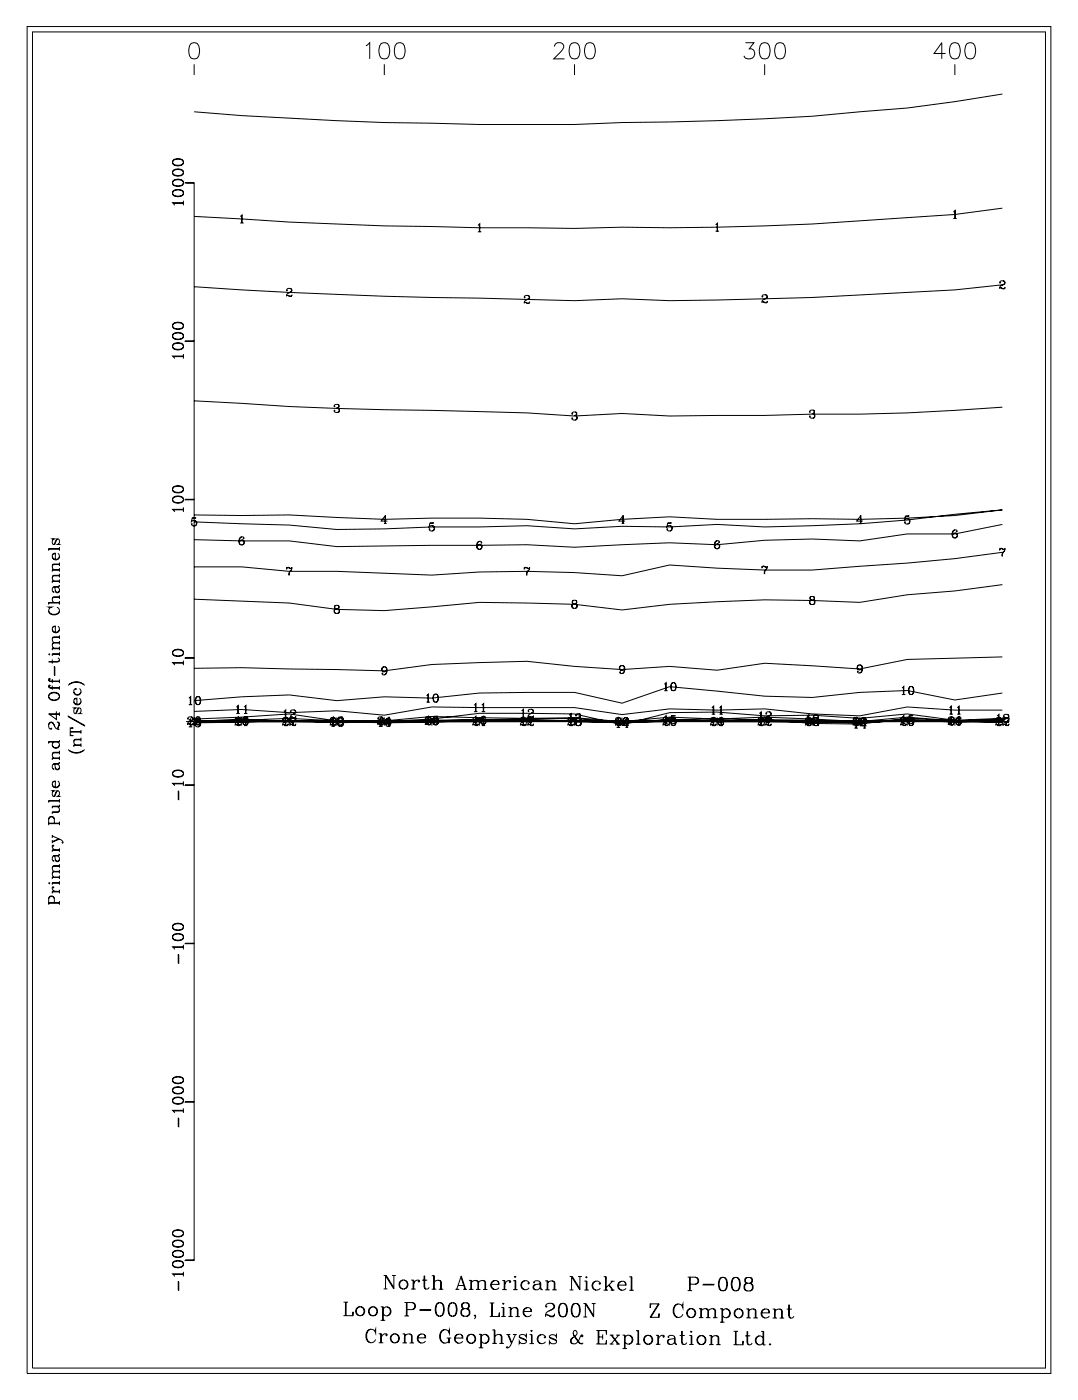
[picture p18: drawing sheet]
<svg xmlns="http://www.w3.org/2000/svg" width="215mm" height="279mm" viewBox="0 0 215 279" stroke-linecap="round" stroke-linejoin="round" font-family="sans-serif">
<g fill="none" stroke="#000" stroke-width=".2">
<path d="M5.4 5.3h204v268.5h-204zM6.5 6.4h201.9v266.3h-201.9zM38.1 8.7a1.05 1.05 0 0 1 1.5 .4 2.68 2.68 0 0 1-.3 2.5 1.06 1.06 0 0 1-1.5-.5 2.68 2.68 0 0 1 .3-2.4zM38.7 12.8v2.2M72.9 9.1l.8-.6v3.2M76 8.7a1.05 1.05 0 0 1 1.5 .4 2.71 2.71 0 0 1-.3 2.5 1.05 1.05 0 0 1-1.5-.5 2.63 2.63 0 0 1 .3-2.4zM76.6 12.8v2.2M79.1 8.7a1.05 1.05 0 0 1 1.5 .4 2.68 2.68 0 0 1-.3 2.5 1.06 1.06 0 0 1-1.6-.5 2.69 2.69 0 0 1 .4-2.4zM110.5 9.3a.83 .83 0 0 1 .6-.8h.6a.79 .79 0 0 1 .5 1.2l-1.8 2h2.1M113.9 8.7a1.05 1.05 0 0 1 1.5 .4 2.7 2.7 0 0 1-.3 2.5 1.06 1.06 0 0 1-1.5-.5 2.68 2.68 0 0 1 .3-2.4zM114.5 12.8v2.2M116.9 8.7a1.05 1.05 0 0 1 1.6 .4 2.63 2.63 0 0 1-.3 2.5 1.05 1.05 0 0 1-1.6-.5 2.71 2.71 0 0 1 .3-2.4z"/>
<path d="M148.6 8.5h1.6l-.9 1.2a1.04 1.04 0 0 1 1.1 1.2 1.04 1.04 0 0 1-1.4 .8l-.4-.1-.3-.5M151.8 8.7a1.05 1.05 0 0 1 1.5 .4 2.68 2.68 0 0 1-.3 2.5 1.05 1.05 0 0 1-1.5-.5 2.65 2.65 0 0 1 .3-2.4zM152.4 12.8v2.2M154.9 8.7a1.05 1.05 0 0 1 1.5 .4 2.69 2.69 0 0 1-.3 2.5 1.06 1.06 0 0 1-1.6-.5 2.68 2.68 0 0 1 .4-2.4zM188.5 10.7h-2.3l1.5-2.2v3.2M189.7 8.7a1.04 1.04 0 0 1 1.5 .4 2.63 2.63 0 0 1-.3 2.5 1.05 1.05 0 0 1-1.5-.5 2.68 2.68 0 0 1 .3-2.4zM190.3 12.8v2.2M192.8 8.7a1.05 1.05 0 0 1 1.5 .4 2.74 2.74 0 0 1-.3 2.5 1.06 1.06 0 0 1-1.6-.5 2.65 2.65 0 0 1 .4-2.4zM199.8 18.7l-9.5 1.6-9.5 1.2-9.5 .8a476 476 0 0 1-37.8 2l-9.5 .1-9.5 .4h-19l-9.4-.2a666.2 666.2 0 0 1-47.4-2.3M34.4 38.6a.97 .97 0 0 0 1.2 .6l.5-.1a.67 .67 0 0 0 .5-.6 .67 .67 0 0 0-.5-.6 1.81 1.81 0 0 0-1.6 .2 .58 .58 0 0 0 .3 .9 1.27 1.27 0 0 0 1.7-.4M34.4 38.4a1.36 1.36 0 0 1 2.1 0M34.4 36.5a1.17 1.17 0 0 0 1.7 .5 .66 .66 0 0 0 .5-.6 .66 .66 0 0 0-.5-.6 1.74 1.74 0 0 0-1.6 .2 .58 .58 0 0 0 .3 .9 1.26 1.26 0 0 0 1.7-.4"/>
<path d="M34.4 36.3a1.38 1.38 0 0 1 2.1 0M34.4 34.5a.97 .97 0 0 0 1.2 .6l.5-.1a.67 .67 0 0 0 .5-.6 .67 .67 0 0 0-.5-.6 1.8 1.8 0 0 0-1.6 .2 .58 .58 0 0 0 .3 .9 1.27 1.27 0 0 0 1.7-.4M34.4 34.3a1.36 1.36 0 0 1 2.1 0M34.4 32.4a1.17 1.17 0 0 0 1.7 .6 .66 .66 0 0 0 .5-.7 .66 .66 0 0 0-.5-.6 1.74 1.74 0 0 0-1.6 .2 .58 .58 0 0 0 .3 1 1.26 1.26 0 0 0 1.7-.5M34.4 32.2a1.36 1.36 0 0 1 2.1 0M36.9 36.4l1.7 .1zM37.1 36.4h1.6v214.8h-1.6M34.5 40.5h2M36.5 40.4h-2.1l.4 .5M36.5 40v.9M47.9 43.1l.3-.3v1.6M47.9 44.4h.7"/>
<path d="M48.2 42.9v1.5M57.2 57.8l.1 .1h-.2a.55 .55 0 0 1 .6-.4 .55 .55 0 0 1 .5 .4l-.3 .4a.78 .78 0 0 0-.8 .8M57.8 57.5l.3 .3a.63 .63 0 0 1-.6 .6M58.2 58.9l-.3 .1-.8-.1M58.2 58.7l-.2 .4-.7-.2M95.2 44.9l.4-.3v1.6M95.2 46.2h.7M95.5 44.7v1.5M104.6 59.2v.1h-.1a.55 .55 0 0 1 .6-.4 .55 .55 0 0 1 .5 .4l-.3 .3a.81 .81 0 0 0-.8 .9M105.2 58.9l.2 .1 .1 .3-.6 .5M142.6 44.8l.4-.3v1.6M142.6 46.1h.7"/>
<path d="M142.9 44.6v1.5M151.9 59.1h.1h-.1a.55 .55 0 0 1 .5-.4 .55 .55 0 0 1 .5 .5l-.3 .3a.81 .81 0 0 0-.7 .9M152.6 58.7l.2 .2 .1 .3-.7 .5M152.9 60l-.1 .4-.7-.3M190 42.3l.4-.4v1.7M190 43.6h.7M190.3 42v1.6M199.3 56.3l.1 .1h-.2a.55 .55 0 0 1 .6-.4 .55 .55 0 0 1 .5 .4l-.3 .3a.78 .78 0 0 0-.8 .9M199.8 41.5l-9.5 1.2-9.5 .7a584.2 584.2 0 0 1-56.8 1.9l-9.5 .2-19-.1-9.4-.2a714 714 0 0 1-37.9-1.6l-9.5-.5M199.8 56.8l-9.5 1-9.5 .5a767.7 767.7 0 0 1-47.3 1.6l-9.5-.3-9.5 .3-19-.5a1048.7 1048.7 0 0 1-56.8-2.2M199.9 56l.3 .3a.6 .6 0 0 1-.6 .6M200.3 57.4l-.2 .1-.9-.1"/>
<path d="M200.3 57.2l-.1 .4-.7-.2M34.4 69.1a1.17 1.17 0 0 0 1.7 .5 .66 .66 0 0 0 .5-.6 .66 .66 0 0 0-.5-.6 1.8 1.8 0 0 0-1.6 .2 .58 .58 0 0 0 .3 .9 1.27 1.27 0 0 0 1.7-.4M34.4 68.9a1.36 1.36 0 0 1 2.1 0M34.4 67.1a.97 .97 0 0 0 1.2 .6l.5-.1a.66 .66 0 0 0 .5-.6 .66 .66 0 0 0-.5-.6 1.74 1.74 0 0 0-1.6 .2 .57 .57 0 0 0 .3 .9 1.26 1.26 0 0 0 1.7-.4M34.4 66.9a1.38 1.38 0 0 1 2.1 0M34.4 65a1.17 1.17 0 0 0 1.7 .5 .66 .66 0 0 0 .5-.6 .66 .66 0 0 0-.5-.6 1.83 1.83 0 0 0-1.6 .2 .58 .58 0 0 0 .3 1 1.26 1.26 0 0 0 1.7-.5M34.4 64.8a1.36 1.36 0 0 1 2.1 0M34.5 71.1h2M36.5 71h-2.1l.4 .5M36.5 70.6v.9M36.9 68h1.7zM38.7 79.9l9.5 .5a580 580 0 0 0 37.9 1.4l18.9 .5 9.5 .6 9.5-.5 9.5 .5 18.9-.1 9.5-.3a403.4 403.4 0 0 0 37.9-1.3"/>
<path d="M105.6 60.3l-.3 .1-.6-.1h-.2M105.6 60.1l-.2 .4-.7-.2M152.9 60.1l-.2 .2-.8-.1M34.4 99.7a1.17 1.17 0 0 0 1.7 .5 .66 .66 0 0 0 .5-.6 .66 .66 0 0 0-.5-.6 1.72 1.72 0 0 0-1.6 .2 .58 .58 0 0 0 .3 .9 1.26 1.26 0 0 0 1.7-.4M34.4 99.5a1.38 1.38 0 0 1 2.1 0M34.4 97.6a.97 .97 0 0 0 1.2 .6l.5-.1a.67 .67 0 0 0 .5-.6 .67 .67 0 0 0-.5-.6 1.83 1.83 0 0 0-1.6 .2 .58 .58 0 0 0 .3 .9 1.26 1.26 0 0 0 1.7-.4M34.4 97.4a1.36 1.36 0 0 1 2.1 0M36.9 99.5l1.7 .1zM66.7 80.9v.1h-.1a.51 .51 0 0 1 .5-.4 .51 .51 0 0 1 .5 .5l-.1 .1-.5 .1M67.3 80.6a.38 .38 0 0 1 .1 .6l-.1 .1 .1 .1a.44 .44 0 0 1 .3 .5 .44 .44 0 0 1-.4 .3l-.6-.1-.1-.2 .1-.2v.2M67.5 81.4l.1 .5-.3 .3M114 82.4v.2v-.1a.51 .51 0 0 1 .5-.4 .51 .51 0 0 1 .5 .5l-.1 .1-.5 .1"/>
<path d="M114.6 82.1l.3 .3v.2l-.3 .2 .2 .1a.44 .44 0 0 1 .2 .5 .44 .44 0 0 1-.4 .3h-.5l-.1-.3v-.1v.1M114.9 83l.1 .4-.4 .3M161.4 82.1v.1l-.1-.1 .2-.3a.59 .59 0 0 1 .8 .2v.4h-.5M162 81.7l.3 .3v.2l-.3 .2 .2 .1a.44 .44 0 0 1 .2 .5 .44 .44 0 0 1-.4 .4l-.5-.1-.2-.2 .1-.2v.2M162.3 82.6v.5l-.3 .3M9.7 109.5h2.1M10.4 111a.75 .75 0 0 0 .7 .5 .75 .75 0 0 0 .7-.5M10.4 115.9h1.4M10.4 113.6h1.4M10.8 117l.3 1 .4 .2a.65 .65 0 0 0 0-1.2M11 117.7a.42 .42 0 0 0 .4 .4 .42 .42 0 0 0 .4-.4M11 110.4l-.5 .1"/>
<path d="M11.4 107.4l-.5 1h-.4a.7 .7 0 0 1 .1-.9l.2-.1h-.4l.2 .1M11.5 110.3a.72 .72 0 0 1 .2 1.1 .72 .72 0 0 1-1.1 0 .72 .72 0 0 1 .2-1.1h.2v1.2M11.6 108.4l.2 .1h-.4l.2-.1a.69 .69 0 0 0 .1-.9l-.4-.1-.6 1.1M11.8 119h-1.1a.65 .65 0 0 0 0 1.1M11.8 119.1h-1.1l-.3 .3M11.8 116.7l-.3 .2h-.7l-.3 .2a.7 .7 0 0 0 .1 .9v-.1M11.8 116.6l-.3 .4h-.9M11.8 114.7h-1.1a.65 .65 0 0 0 0 1.1M11.8 114.8h-1.1l-.3 .3M11.8 112.4h-1.1a.66 .66 0 0 0 0 1.1M11.8 112.5h-1.1l-.3 .3M11.8 109v.8"/>
<path d="M11.8 112.1v.7M11.8 113.2v.8M11.8 114.4v.7M11.8 115.5v.7M11.8 118.7v.7M11.8 119.8v.7M11.8 113.5h-1.4v.5M11.8 115.8h-1.4v.4M11.8 109.3h-2.1v.5M34.5 101.6h2M36.5 101.5h-2.1l.4 .5M36.5 101.1v.9"/>
<path d="M38.3 103.3l.8-.1h-.8l-.1 .8a.58 .58 0 0 1 .8-.2 .58 .58 0 0 1 0 .9 .58 .58 0 0 1-.8-.2v-.1v.1M38.7 102.6l9.5 .2 9.4-.2 19 .9 9.5-.2h9.4l9.5 .2 9.5 .9 9.5-.9 9.5-.5 9.4 .5 19-.1 9.4 .1 9.5-.2 9.5-.5 9.5-1.2-9.5 .9a288.2 288.2 0 0 1-37.9 2.5l-9.5-.5-9.4 .5-9.5-.1-9.5 .5-9.5-.6-9.5 .2h-9.4l-9.5 .4-9.5 .1-9.5-.8-18.9-.7M38.8 103.8h.1a.56 .56 0 0 1 .3 .6 .56 .56 0 0 1-.4 .4M48.2 107a.96 .96 0 0 0-.1 1.6M48.2 107.6l.4 .5v.3l-.4 .2M48.6 107.2v.2v-.2a.56 .56 0 0 0-.7-.1 .56 .56 0 0 0-.3 .6v.5a.52 .52 0 0 0 .6 .5 .52 .52 0 0 0 .5-.7 .52 .52 0 0 0-.8-.3l-.2 .4M57.1 113.4l.2-.3 .6 .2 .3-.2-.1 .4a1.28 1.28 0 0 0-.5 1.2M57.1 113.1v.4M57.2 113.2l.3-.1 .4 .2M58.1 113.5a1.14 1.14 0 0 0-.5 1.2M76.5 104.3h.6M76.8 102.9v1.4"/>
<path d="M77.2 103.9h-1.2l.8-1.2v1.6M85.7 104.3l.7-.1h-.7l-.2 .8a.57 .57 0 0 1 .9-.2 .57 .57 0 0 1 0 .9 .57 .57 0 0 1-.9-.2l.1-.1v.1M86.1 104.8h.2a.56 .56 0 0 1 .2 .6 .56 .56 0 0 1-.4 .4M95.5 107.9a.97 .97 0 0 0 0 1.6M95.6 108.5l.4 .5-.1 .3-.3 .2M95.9 108.1v.2v-.3a.62 .62 0 0 0-.6 0 .62 .62 0 0 0-.3 .6v.4a.52 .52 0 0 0 .6 .6 .52 .52 0 0 0 .4-.7 .52 .52 0 0 0-.7-.3l-.2 .4M104.5 113.4l.2-.3 .6 .2 .3-.2-.1 .4a1.35 1.35 0 0 0-.5 1.2M104.5 113.1v.4M104.6 113.2l.3-.1 .4 .2M105.5 113.5a1.14 1.14 0 0 0-.6 1.2M114.3 119.6l-.2 .1-.1 .4a.54 .54 0 0 0 1 0v-.2a.56 .56 0 0 0-.8-.2l-.1 .4 .2 .2M114.6 119.6l.3 .3v.2l-.3 .2"/>
<path d="M123.9 104.3h.5M124.1 102.9v1.4M124.6 103.9h-1.2l.8-1.2v1.6M133.1 104.3l.7-.1h-.7l-.2 .8a.57 .57 0 0 1 .9-.2 .57 .57 0 0 1 0 .9 .57 .57 0 0 1-.9-.2l.1-.1v.1M133.5 104.8l.4 .4-.1 .4-.3 .2M142.9 107.8a.97 .97 0 0 0-.1 1.6M143 108.4l.4 .4-.1 .3-.3 .3M143.3 108v.1l.1-.1a.56 .56 0 0 0-.7-.2 .56 .56 0 0 0-.3 .7v.4a.52 .52 0 0 0 .6 .5 .52 .52 0 0 0 .4-.6 .52 .52 0 0 0-.7-.3l-.2 .3M151.9 113.1l.2-.3 .5 .3 .3-.3v.5a1.28 1.28 0 0 0-.5 1.1M151.9 112.8v.5M151.9 113l.3-.1 .4 .2M152.9 113.3a1.14 1.14 0 0 0-.6 1.1"/>
<path d="M161.7 118.9l-.2 .1-.1 .3a.54 .54 0 0 0 .9 0v-.2a.53 .53 0 0 0-.7-.1l-.1 .3 .2 .3M161.7 119.6l-.4 .3a.54 .54 0 0 0 .6 .6 .54 .54 0 0 0 .5-.6l-.4-.3M161.7 119.6l-.3 .3 .1 .4 .2 .2M162 118.9l.3 .2v.2l-.3 .3M162 119.6l.3 .3v.4l-.3 .2M171.3 104.3h.5M171.5 102.9v1.4M172 103.9h-1.3l.9-1.2v1.6M180.4 102.9l.8-.1h-.8l-.1 .8a.58 .58 0 0 1 .9-.2 .58 .58 0 0 1 0 .9 .58 .58 0 0 1-.9-.2l.1-.1v.1M180.9 103.4l.4 .4-.1 .4-.3 .3M190.3 105.6a.97 .97 0 0 0-.1 1.6M190.4 106.2l.1 .1a.51 .51 0 0 1 .3 .5 .51 .51 0 0 1-.4 .4"/>
<path d="M190.7 105.8v.2l.1-.2a.56 .56 0 0 0-.7-.1 .56 .56 0 0 0-.3 .6v.5a.52 .52 0 0 0 .6 .5 .52 .52 0 0 0 .4-.7 .52 .52 0 0 0-.7-.3l-.3 .4M199.2 109.6l.3-.3 .5 .2 .3-.2-.1 .4a1.3 1.3 0 0 0-.4 1.2M199.2 109.3v.4M199.3 109.4h.3l.4 .1M199.8 104.5l-9.5 1.9h-9.5l-9.5 1.4-9.4-.4-9.5 .3-9.5 .9-9.4-.4-19 .9-9.5-.5-37.9 .4-9.5-1.2h-9.4l-9.5-.2M199.8 110.1l-9.5 1.2-9.5 .9-18.9 1.4h-9.5l-9.5-.4-9.4-.6-9.5 2.2a220.2 220.2 0 0 0-37.9-.2l-19-.7h-9.5l-9.4-.9h-9.5M199.8 116.5l-9.5 1.3-9.5 .8-9.5 1.5-9.4-.4-9.5-.1-18.9 .9-9.5 1.1-9.5-1.1-19-.4-18.9 1.6-9.5-.2-9.5-1.3-18.9-.8M200.2 109.7a1.14 1.14 0 0 0-.5 1.2M9.7 138.9a1.11 1.11 0 0 0 1.2 .7 1.11 1.11 0 0 0 .9-.9 1.11 1.11 0 0 0-1.1-.7 1.11 1.11 0 0 0-1 .9 1.23 1.23 0 0 0 2.1 0M9.7 138.7a1.23 1.23 0 0 1 2.1 0M9.7 136.9l.3 .2h1.8M9.7 135.5l.3 .2h1.8"/>
<path d="M9.7 130.4h.2l-.1 .1zM9.7 121.8a1.21 1.21 0 0 0 2.1 0M9.7 120.2h2.1M9.8 136.7l.1 .1 .1-.1h-.3l.1 .4 .2 .1h1.8M9.8 135.3h.2l-.1-.1-.2 .1 .1 .4 .2 .1h1.8M10.4 125.5a.75 .75 0 0 0 .7 .5 .75 .75 0 0 0 .7-.5M10.4 131.4v.9M10.4 135.3v.9M10.4 136.7v.8M10.4 130.4h1.4M10.4 129.3h1.4M10.8 132.9l.1 1.7z"/>
<path d="M11 124.9l-.5 .1M11.3 121a.79 .79 0 0 1 .5 .9 .79 .79 0 0 1-.8 .6 .94 .94 0 0 1-1-.2 .94 .94 0 0 1-.2-1l.2-.2-.3-.1h.6l-.3 .1M11.5 131.1a.43 .43 0 0 1 .2 .8l-2 .1M11.5 124.8a.71 .71 0 0 1 .2 1.1 .71 .71 0 0 1-1.1 0 .71 .71 0 0 1 .2-1.1h.2v1.2M11.8 131.7l-.4 .2h-1.7M11.8 128.1h-1.1a.66 .66 0 0 0 0 1.1M11.8 128.2h-1.1l-.3 .3M11.8 127h-1.1a.65 .65 0 0 0 0 1.1M11.8 127h-1.1l-.3 .4M11.8 126.6v.8M11.8 127.8v.7M11.8 128.9v.7"/>
<path d="M11.8 130v.7M11.8 135.4v.8M11.8 136.8v.7M11.8 129.2h-1.4v.4M11.8 130.3h-1.4v.4M11.8 120.1h-2.1v.4M13.6 136.6a2.2 2.2 0 0 1 3.3 0M13.8 136.4l.4-.2a2.63 2.63 0 0 1 2.5 .2M14.7 139.9a.75 .75 0 0 0 .7 .5 .75 .75 0 0 0 .7-.5M14.7 137.9a.75 .75 0 0 0 .7 .6 .75 .75 0 0 0 .7-.6M15.3 139.3l-.5 .1M15.8 139.2a.71 .71 0 0 1 .2 1 .71 .71 0 0 1-1.1 0 .71 .71 0 0 1 .2-1h.2v1.2"/>
<path d="M15.8 137.2a.72 .72 0 0 1 .2 1.1 .72 .72 0 0 1-1.1 0 .72 .72 0 0 1 .2-1.1v.2l-.1-.1M34.4 130.2a.97 .97 0 0 0 1.2 .6l.5-.1a.66 .66 0 0 0 .5-.6 .66 .66 0 0 0-.5-.6 1.74 1.74 0 0 0-1.6 .2 .57 .57 0 0 0 .3 .9 1.26 1.26 0 0 0 1.7-.4M34.4 130a1.38 1.38 0 0 1 2.1 0M34.5 132.2h2M36.5 132.1h-2.1l.4 .5M36.5 131.7v.9M36.9 131.1l1.7 .1zM37.6 139.1l.4-.3v1.7M37.9 138.9v1.6M39.4 138.8a.93 .93 0 0 0 0 1.7h.1a.94 .94 0 0 0 0-1.7h-.1a1.04 1.04 0 0 0 0 1.7M39.5 138.8a1.04 1.04 0 0 1 0 1.7M67 120.7h-.3v.4a.56 .56 0 0 0 .9 0v-.2a.56 .56 0 0 0-.8-.2l-.1 .4 .3 .2"/>
<path d="M67 121.3l-.4 .4a.53 .53 0 0 0 .6 .6 .53 .53 0 0 0 .3-.9l-.2-.1M67 121.3l-.3 .4v.4l.3 .2M67.3 120.7l.2 .2-.1 .4h-.1M67.3 121.3l.3 .4v.3l-.3 .3M76.5 132.9l-.4 .5 .1 .3 .3 .2M76.7 132.9a.97 .97 0 0 1-.1 1.6M77.1 133.4a.51 .51 0 0 1-.7 .4 .51 .51 0 0 1-.3-.7 .51 .51 0 0 1 .8-.1 .88 .88 0 0 1 .3 .9 .88 .88 0 0 1-.8 .6l-.3-.2 .1-.2v.2M85 138.6l.4-.3v1.7M85 140h.7M85.3 138.4v1.6M86.8 138.3a.93 .93 0 0 0 0 1.7h.1a.93 .93 0 0 0 0-1.7h-.1a1.03 1.03 0 0 0 0 1.7M86.9 138.3a1.02 1.02 0 0 1 0 1.7"/>
<path d="M114.3 120.3l-.3 .3a.53 .53 0 0 0 .6 .7 .53 .53 0 0 0 .3-.9l-.3-.1M114.3 120.3l-.3 .3 .1 .5 .2 .2M114.6 120.3l.4 .3v.3l-.4 .4M123.9 132.7l-.4 .4 .1 .3 .3 .2M124 132.7a.96 .96 0 0 1 0 1.6M124.4 133.2a.52 .52 0 0 1-.7 .4 .52 .52 0 0 1-.2-.8 .52 .52 0 0 1 .8-.1 .87 .87 0 0 1 .2 1 .87 .87 0 0 1-.8 .6l-.2-.3 .1-.1v.1M132.4 136.4l.4-.3v1.6M132.4 137.7h.7M132.7 136.1v1.6M134.1 136.1a.93 .93 0 0 0 0 1.6h.2a.92 .92 0 0 0 0-1.6h-.2a1.02 1.02 0 0 0 0 1.6M134.3 136.1a1.02 1.02 0 0 1 0 1.6M171.3 132.5l-.4 .5 .1 .3 .3 .2"/>
<path d="M171.4 132.5a.97 .97 0 0 1-.1 1.6M171.8 133.1a.52 .52 0 0 1-.7 .4 .52 .52 0 0 1-.2-.8 .52 .52 0 0 1 .8-.1 .88 .88 0 0 1 .2 1 .88 .88 0 0 1-.8 .5l-.2-.2 .1-.1v.1M179.7 137.1l.4-.3v1.6M179.7 138.4h.7M180.1 136.9v1.5M181.5 136.8a.93 .93 0 0 0 0 1.6h.2a.93 .93 0 0 0 0-1.6h-.2a1.02 1.02 0 0 0 0 1.6M181.7 136.8a1.02 1.02 0 0 1 0 1.6M199.8 130.9l-19 .5-9.5 1.9-18.9-1.1-9.5 1.4-9.4-.8-9.5 .7-9.5-.7-9.5-1-18.9 .6-9.5 1.3-28.4-.6-9.5 .1M199.8 138.1l-9.5 1.4-9.5-1.9-9.5 .4-9.4 1-9.5-.2-18.9-1.9-9.5 3.3-9.5-2.2-19 .1-9.4 1-9.5-.2-9.5 .8-9.5-1.2-9.4 .4-9.5 .8M9.7 144.4l.1-.2a.47 .47 0 0 1 .7-.1l.4 .7M9.7 159.7h2.1M9.9 142.4h1.9"/>
<path d="M10.1 145.2h.1v.2a.73 .73 0 0 1-.5-.8 .73 .73 0 0 1 .6-.7l.4 .4a1.06 1.06 0 0 0 1.1 1.1M10.4 156.4a.75 .75 0 0 0 .7 .5 .75 .75 0 0 0 .7-.5M10.4 148.5a.75 .75 0 0 0 .7 .5 .75 .75 0 0 0 .7-.5M10.4 151.2h1.4M10.7 147.9a.68 .68 0 0 0-.1 1 .68 .68 0 0 0 1 0 .68 .68 0 0 0-.1-1M10.8 152.3l.3 1 .4 .1a.65 .65 0 0 0 0-1.1M11 155.8l-.5 .1M11 153a.42 .42 0 0 0 .4 .3 .42 .42 0 0 0 .4-.3M11.2 141.8v1.6l-1.5-1.1h2.1M11.3 143.9l.5 .2v.4l-.3 .5M11.4 157.6l-.5 1h-.4a.7 .7 0 0 1 .1-.9l.2-.1h-.4l.2 .1M11.5 155.7a.72 .72 0 0 1 .2 1.1 .72 .72 0 0 1-1.1 0 .72 .72 0 0 1 .2-1.1h.2v1.2"/>
<path d="M11.5 143.9l.2 .3-.2 .8 .1 .4M11.6 158.6l.2 .1h-.4l.4-.4v-.4l-.2-.3h-.3l-.6 1.1M11.8 152l-.3 .2-.9 .1a.69 .69 0 0 0 0 1v-.1M11.8 151.9l-.1 .3-.2 .1h-.9M11.8 150h-1.1a.66 .66 0 0 0 0 1.1M11.8 150.1h-1.1l-.3 .3M11.8 142v.7M11.8 147.5v.4h-2.1M11.8 149.6v.8M11.8 150.8v.7M11.8 159.3v.7M11.8 151.1h-1.4v.4"/>
<path d="M11.8 159.6h-2.1v.4M11.8 147.8h-2.1v.4M13.6 149.4a2.21 2.21 0 0 0 3.3 0M13.6 142.7l3.3 2zM13.8 149.6l.4 .2a2.64 2.64 0 0 0 2.5-.2M14 145.2l.6-.1h-.6v1.5h.6l-.6-.1M14 145.9h2.1M14 145.8h2.1M14.7 148.6h1.4M15.7 141.1l-.6 1.1h-.2l-.2-.3 .1-.6 .3-.2h-.4l.2 .1M15.9 142.1l.2 .1h-.4l.4-.4v-.4l-.2-.3h-.3l-.6 1.1M16.1 147.4h-1.1a.65 .65 0 0 0 0 1.1"/>
<path d="M16.1 147.4h-1.1l-.3 .4M16.1 148.5h-1.4v.4M16.1 145.5v.7M16.1 147v.8M16.1 148.2v.7M34.4 154.3a.97 .97 0 0 0 1.2 .6l.5-.1a.66 .66 0 0 0 .5-.6 .66 .66 0 0 0-.5-.6 1.72 1.72 0 0 0-1.6 .2 .57 .57 0 0 0 .3 .9 1.27 1.27 0 0 0 1.7-.4M34.4 154.1a1.38 1.38 0 0 1 2.1 0M34.5 156.2h2M35.5 157.7l.1 1.7zM36.5 156.1h-2.1l.4 .5M36.5 155.7v.9M36.9 156.4l1.7 .1z"/>
<path d="M37.1 143.8h2.4M37.5 143.2v.1h-.1a.55 .55 0 0 1 .6-.4 .55 .55 0 0 1 .5 .4l-.3 .4a.78 .78 0 0 0-.8 .8M37.6 143.6l.4-.3v1.6M37.6 140.5h.7M37.6 144.9h.7M37.9 143.3v1.6M38.1 142.9l.2 .1 .1 .3-.6 .5M38.5 144.3l-.3 .1-.8-.1M38.5 144.1l-.2 .4-.7-.2M38.7 143.8h161.1M38.7 143.8l18.9-.6 9.5 .5 9.5 .2 18.9-.5 19-.2 9.5 1a204.9 204.9 0 0 1 37.9 0l9.4 .1 9.5-1.1 9.5 .5 9.5 .2-37.9-.1a925.8 925.8 0 0 0-37.9 .1l-19-.2h-18.9l-19 .2-9.5-.1-18.9 .1M38.7 143.7l18.9 .1 28.5-.1 9.4 .1 9.5-.1 75.8 .1 9.5-.1 9.5 .1-9.5-.1-37.9 .1-37.9-.1-37.9 .1-9.5-.1-18.9 .1z"/>
<path d="M38.7 143v1.6M39.1 143.3h.7h-.7l-.2 .7a.58 .58 0 0 1 .9-.1 .58 .58 0 0 1 0 .9 .58 .58 0 0 1-.9-.2l.1-.2v.2M39.4 142.9a.92 .92 0 0 0 0 1.6h.1a.93 .93 0 0 0 0-1.6h-.1a1.04 1.04 0 0 0 0 1.6M39.5 143.8l.4 .5-.1 .3-.3 .3M39.5 142.9a1.04 1.04 0 0 1 0 1.6M46.9 143.3l.1 .1h-.1a.55 .55 0 0 1 .5-.4 .55 .55 0 0 1 .5 .5l-.3 .3a.79 .79 0 0 0-.7 .8M47.1 140.9l.4-.3v1.6M47.1 143.2l.4-.3v1.6M47.1 142.2h.7M47.1 144.5h.7M47.3 143.8h1.7M47.4 140.7v1.5"/>
<path d="M47.4 143v1.5M47.6 143l.2 .2 .1 .3-.6 .4M47.9 144.4l-.2 .2-.8-.1M47.9 144.2l-.1 .4-.7-.2M48.2 143v1.6M48.6 140.9l.4-.3v1.6M48.6 143.3l.4-.3v1.6M48.6 142.2h.7M48.6 144.6h.7M48.9 142.9a.97 .97 0 0 0 0 1.6M48.9 140.7v1.5M48.9 143.1v1.5"/>
<path d="M49 143.5l.2 .1a.5 .5 0 0 1 .2 .5 .5 .5 0 0 1-.4 .4M49.3 143.1v.2l.1-.2a.51 .51 0 0 0-.5-.2 .51 .51 0 0 0-.4 .4 .83 .83 0 0 0 .4 1.2 .5 .5 0 0 0 .6-.4 .5 .5 0 0 0-.5-.6 .5 .5 0 0 0-.5 .5M56.4 143.3l.1 .1h-.2a.55 .55 0 0 1 .6-.4 .55 .55 0 0 1 .5 .5l-.3 .3a.8 .8 0 0 0-.8 .8M56.6 141.8l.3-.3v1.6M56.6 143.3l.3-.3v1.6M56.6 143.1h.7M56.6 144.6h.7M56.8 143.8h1.7M56.9 141.6v3M57 143l.3 .2v.3l-.6 .4M57.4 144.4l-.2 .2-.9-.1M57.4 144.2l-.1 .4-.7-.2"/>
<path d="M57.6 143v1.6M57.9 143.3l.2-.3 .5 .2 .3-.2v.5a1.3 1.3 0 0 0-.5 1.1M57.9 143v.5M57.9 141.8l.1 .1h-.1a.55 .55 0 0 1 .5-.4 .55 .55 0 0 1 .5 .5l-.3 .3a.81 .81 0 0 0-.7 .8M57.9 143.2l.4-.1 .3 .1M57.9 143.3l.1 .1h-.1a.55 .55 0 0 1 .5-.4 .55 .55 0 0 1 .5 .5l-.3 .3a.8 .8 0 0 0-.7 .8M58.6 141.5l.2 .2 .1 .3-.6 .4M58.6 143l.3 .3a.6 .6 0 0 1-.6 .6M58.9 143.5a1.14 1.14 0 0 0-.6 1.1M58.9 142.9l-.2 .1-.6-.1-.2 .1M58.9 142.7l-.1 .4h-.3l-.4-.2M58.9 144.4l-.2 .2-.8-.1"/>
<path d="M58.9 144.2l-.1 .4-.7-.2M65.9 143.3v.2l-.1-.1a.55 .55 0 0 1 .6-.4 .55 .55 0 0 1 .5 .5l-.3 .3a.79 .79 0 0 0-.8 .8M66 143.2l.4-.3v1.6M66 143.4l.4-.3v1.7M66 144.5h.7M66 144.8h.7M66.3 143.8h1.6M66.4 143v1.8M66.5 143l.2 .2 .1 .3-.6 .4M66.9 144.4l-.2 .2-.9-.1M66.9 144.2l-.2 .4-.7-.2M67.1 143v1.6"/>
<path d="M67.4 143.2v.1l-.1-.1 .2-.2a.59 .59 0 0 1 .8 .1v.4l-.5 .1M67.4 143.3v.2l-.1-.2 .2-.2a.6 .6 0 0 1 .8 .1v.4l-.5 .1M67.7 143.1l-.2 .1-.1 .4a.54 .54 0 0 0 .9 0v-.2a.54 .54 0 0 0-.7-.2l-.1 .4 .2 .2M67.7 143.8l-.4 .3a.54 .54 0 0 0 .7 .7 .54 .54 0 0 0 .3-.8l-.3-.2M67.7 143.8l-.3 .3 .1 .5 .2 .2M68 142.9a.39 .39 0 0 1 .2 .6l-.2 .1 .2 .1a.44 .44 0 0 1 .2 .4 .44 .44 0 0 1-.4 .4l-.5-.1-.2-.2 .1-.2v.2M68 143.1l.3 .3v.2l-.3 .2M68 143.8l.3 .3v.3l-.3 .4M68 143l.3 .2v.3l-.3 .2 .2 .1a.45 .45 0 0 1 .2 .5 .45 .45 0 0 1-.4 .3h-.5l-.2-.3 .1-.1v.1M68.3 143.7v.5l-.3 .3M68.3 143.9v.4l-.3 .3M75.4 143.2v.1h-.1a.55 .55 0 0 1 .6-.4 .55 .55 0 0 1 .5 .4l-.3 .4a.78 .78 0 0 0-.8 .8"/>
<path d="M75.5 143.4l.4-.3v1.7M75.5 144.8h.7M75.8 143.8h1.6M75.8 143.2v1.6M76 142.9l.3 .3a.6 .6 0 0 1-.6 .6M76.4 144.3l-.3 .1-.8-.1M76.4 144.1l-.2 .4-.7-.2M76.6 143v1.6M77.3 143.1l-.4 .5 .1 .3 .3 .2M77.3 144.5h.5M77.3 144.8h.5M77.4 143.1a.96 .96 0 0 1 0 1.7"/>
<path d="M77.5 143v1.8M77.6 143.1l-.8 1.2h1.2M77.8 143.7a.52 .52 0 0 1-.7 .4 .52 .52 0 0 1-.2-.8 .52 .52 0 0 1 .8-.1 .83 .83 0 0 1 .2 1 .83 .83 0 0 1-.9 .5v-.3v.1M78 144h-1.2l.8-1.1v1.9M84.8 143.2l.1 .1h-.1a.55 .55 0 0 1 .5-.4 .55 .55 0 0 1 .5 .4l-.3 .4a.79 .79 0 0 0-.7 .8M85 143.1l.4-.3v1.6M85 144.4h.7M85.3 143.8h1.6M85.3 142.8v1.6M85.5 142.9l.2 .1 .1 .3-.7 .5M85.8 144.3l-.2 .1-.8-.1M85.8 144.1l-.1 .4-.7-.2"/>
<path d="M86.1 143v1.6M86.4 142.8h.8h-.8l-.1 .7a.57 .57 0 0 1 .9-.2 .57 .57 0 0 1 0 .9 .57 .57 0 0 1-.9-.2h.1v.1M86.8 142.9a.92 .92 0 0 0 0 1.6h.1a.92 .92 0 0 0 0-1.6 .87 .87 0 0 0-.4 1.4l.3 .2M86.9 143.3l.2 .1a.56 .56 0 0 1 .2 .5 .56 .56 0 0 1-.4 .5M86.9 142.9a1.02 1.02 0 0 1 0 1.6M94.3 143.3l.1 .1h-.2a.55 .55 0 0 1 .6-.4 .55 .55 0 0 1 .5 .5l-.3 .3a.79 .79 0 0 0-.8 .8M94.5 140.5l.4-.3v1.6M94.5 143.1l.4-.3v1.6M94.5 141.8h.7M94.7 143.8h1.7M94.8 140.3v1.5M94.8 142.8v1.6"/>
<path d="M94.9 143l.3 .3a.62 .62 0 0 1-.6 .6M95.3 144.4l-.2 .2-.9-.1M95.3 144.2l-.1 .4-.7-.2h.7M95.5 143v1.6M96 140.5l.4-.3v1.6M96 143.3l.4-.3v1.6M96 141.8h.7M96 144.6h.7M96.3 142.8a.98 .98 0 0 0-.1 1.6M96.3 140.3v1.5M96.3 143.1v1.5M96.4 143.4l.4 .4-.1 .3-.3 .3"/>
<path d="M96.7 143v.1v-.3a.61 .61 0 0 0-.7 .1 .61 .61 0 0 0-.2 .6v.4a.52 .52 0 0 0 .6 .5 .52 .52 0 0 0 .4-.6 .52 .52 0 0 0-.7-.3l-.2 .3M103.8 143.3l.1 .1h-.2a.55 .55 0 0 1 .6-.4 .55 .55 0 0 1 .5 .5l-.3 .3a.79 .79 0 0 0-.8 .8M103.9 141.7l.4-.3v1.6M103.9 143.2l.4-.3v1.6M103.9 143h.7M103.9 144.5h.7M104.2 143.8h1.6M104.3 141.4v3.1M104.4 143l.2 .2 .1 .3-.6 .4M104.8 144.4l-.2 .2-.9-.1M104.8 144.2l-.2 .4-.7-.2M105 143v1.6"/>
<path d="M105.3 143.2l.2-.3 .5 .2 .3-.2-.1 .4a1.3 1.3 0 0 0-.4 1.2M105.3 142.9v.4M105.3 141.7l.1 .1h-.1a.55 .55 0 0 1 .5-.4 .55 .55 0 0 1 .5 .4l-.3 .3a.79 .79 0 0 0-.7 .9M105.3 143h.3l.4 .1M105.3 143.3l.1 .1h-.1a.55 .55 0 0 1 .5-.4 .55 .55 0 0 1 .5 .5l-.3 .3a.79 .79 0 0 0-.7 .8M105.9 141.4l.3 .3a.6 .6 0 0 1-.6 .6M105.9 143l.3 .3a.6 .6 0 0 1-.6 .6M106.2 143.3a1.14 1.14 0 0 0-.5 1.2M106.3 142.8l-.2 .1-.8-.1M106.3 142.6l-.1 .4-.7-.2M106.3 144.4l-.2 .2-.8-.1M106.3 144.2l-.1 .4-.7-.2"/>
<path d="M113.3 143.3v.2l-.1-.1a.55 .55 0 0 1 .6-.4 .55 .55 0 0 1 .5 .5l-.3 .3a.8 .8 0 0 0-.8 .8M113.4 142.6l.4-.3v1.6M113.4 143.3l.4-.3v1.6M113.4 144.6h.7M113.7 142.3v2.3M113.9 143l.2 .2 .1 .3-.6 .4M114.3 144.4l-.3 .2-.8-.1M114.3 144.2l-.2 .4-.7-.2M114.5 143v1.6M114.8 142.6v.1l-.1-.1a.52 .52 0 0 1 .6-.4 .52 .52 0 0 1 .4 .5l-.1 .2h-.4M114.8 143.3v.2l-.1-.2 .2-.2a.6 .6 0 0 1 .8 .1l-.1 .4-.4 .1M115.1 143l-.2 .1-.1 .4a.56 .56 0 0 0 .9 0v-.3a.54 .54 0 0 0-.7-.1l-.1 .4 .2 .2"/>
<path d="M115.1 143.7l-.4 .3a.53 .53 0 0 0 .7 .6 .53 .53 0 0 0 .2-.8l-.2-.1M115.1 143.7l-.3 .3v.3l.3 .3M115.3 143.8l-1.9 .1M115.4 142.3a.39 .39 0 0 1 .2 .6h-.2l.2 .1a.44 .44 0 0 1 .2 .5 .44 .44 0 0 1-.4 .4l-.5-.1-.2-.2 .1-.2v.2M115.4 143.7l.2-.2v-.3l-.2-.2 .2 .2v.3l-.2 .2 .2 .1a.45 .45 0 0 1 .2 .5 .45 .45 0 0 1-.4 .3h-.5l-.2-.3 .1-.1v.1M115.4 143.7l.3 .3-.1 .5-.2 .1 .3-.3-.1-.4M115.6 143.1l.1 .5-.3 .3M122.7 143.3v.2v-.1a.55 .55 0 0 1 .5-.4 .55 .55 0 0 1 .5 .5l-.3 .3a.79 .79 0 0 0-.7 .8M122.9 143.7l.4-.3v1.6M122.9 143.3l.4-.3v1.6M122.9 145h.7M122.9 144.6h.7"/>
<path d="M123.2 143.8h1.6M123.2 143.1v1.9M123.4 143l.3 .3a.63 .63 0 0 1-.7 .6M123.7 144.4l-.2 .2-.8-.1M123.7 144.2l-.1 .4-.7-.2M124 143v1.6M124.7 143l-.4 .5 .1 .3 .3 .2M124.7 145h.5M124.7 144.6h.5M124.8 143a.98 .98 0 0 1-.1 1.6M124.9 143.2v1.8M125 143.4l-.9 1.1h1.3"/>
<path d="M125.2 143.6a.51 .51 0 0 1-.7 .3 .51 .51 0 0 1-.2-.7 .51 .51 0 0 1 .7-.1 .83 .83 0 0 1 .3 1 .83 .83 0 0 1-.9 .5v-.4v.2M125.4 144.2h-1.3l.9-1.2v2M132.2 143.3v.2l-.1-.1a.55 .55 0 0 1 .6-.4 .55 .55 0 0 1 .5 .5l-.3 .3a.8 .8 0 0 0-.8 .8M132.4 142.9l.4-.3v1.6M132.4 144.2h.7M132.6 143.8h1.7M132.7 142.7v1.5M132.8 143l.3 .3a.6 .6 0 0 1-.6 .6M133.2 144.4l-.2 .2-.9-.1M133.2 144.2l-.1 .4-.7-.2M133.5 143v1.6M133.8 142.7l.8-.1h-.8l-.1 .8a.58 .58 0 0 1 .9-.2 .58 .58 0 0 1 0 .9 .58 .58 0 0 1-.9-.2l.1-.1v.1"/>
<path d="M134.1 143a.93 .93 0 0 0 0 1.6h.2a.93 .93 0 0 0 0-1.6h-.2a1.03 1.03 0 0 0 0 1.6M134.3 143.2h.1a.56 .56 0 0 1 .3 .6 .56 .56 0 0 1-.4 .4M134.3 143a1.02 1.02 0 0 1 0 1.6M141.7 143.3v.2l-.1-.1a.55 .55 0 0 1 .6-.4 .55 .55 0 0 1 .5 .5l-.3 .3a.8 .8 0 0 0-.8 .8M141.8 141l.4-.3v1.6M141.8 143.3l.4-.3v1.6M141.8 142.3h.7M141.8 144.6h.7M142.1 143.8h1.6M142.1 140.8v1.5M142.1 143.1v1.5M142.3 143l.2 .2 .1 .3-.6 .4"/>
<path d="M142.7 144.4l-.2 .2-.9-.1M142.7 144.2l-.2 .4-.7-.2M142.9 143v1.6M143.4 141l.4-.3v1.6M143.4 143.3l.4-.3v1.6l.3-.4v-.3l-.3-.3M143.4 142.3h.7M143.4 144.6h.7M143.7 143a.97 .97 0 0 0-.1 1.6M143.7 140.8v1.5M143.7 143.1v1.5M144.1 143.2v.2v-.2a.56 .56 0 0 0-.6-.1 .56 .56 0 0 0-.4 .6v.5a.52 .52 0 0 0 .6 .5 .52 .52 0 0 0 .5-.7 .52 .52 0 0 0-.7-.3l-.3 .4M151.2 143.3v.1h-.1a.55 .55 0 0 1 .6-.4 .55 .55 0 0 1 .5 .5l-.3 .3a.79 .79 0 0 0-.8 .8"/>
<path d="M151.3 142.2l.4-.3v1.6M151.3 143.3l.4-.3v1.6M151.3 143.5h.7M151.3 144.6h.7M151.6 143.8h1.6M151.6 142v2.6M151.8 143l.2 .2 .1 .3-.6 .4M152.2 144.4l-.3 .2-.8-.1M152.2 144.2l-.2 .4-.7-.2M152.4 143v1.6M152.7 142.2v.1h-.1a.55 .55 0 0 1 .6-.4 .55 .55 0 0 1 .5 .4l-.3 .3a.78 .78 0 0 0-.8 .9v-.5M152.7 143.2l.3-.1 .4 .1"/>
<path d="M152.7 143.3v.2l-.1-.1a.55 .55 0 0 1 .6-.4 .55 .55 0 0 1 .5 .5l-.3 .3a.79 .79 0 0 0-.8 .8M153.3 141.9l.3 .3a.63 .63 0 0 1-.6 .6M153.3 143l.3 .3a.62 .62 0 0 1-.6 .6M153.6 143.5a1.14 1.14 0 0 0-.5 1.1M153.7 143.3l-.2 .1-.9-.1 .3-.3 .5 .2 .3-.2-.1 .5a1.3 1.3 0 0 0-.4 1.1M153.7 143.1l-.2 .4-.6-.2M153.7 144.4l-.2 .2-.9-.1M153.7 144.2l-.2 .4-.6-.2M160.6 143.3l.1 .1h-.1a.55 .55 0 0 1 .5-.4 .55 .55 0 0 1 .5 .5l-.3 .3a.8 .8 0 0 0-.7 .8M160.8 142.8l.4-.3v1.6M160.8 143.3l.4-.3v1.6M160.8 144.1h.7"/>
<path d="M160.8 144.6h.7M161.1 143.8h1.6M161.1 142.6v2M161.3 143l.3 .3a.61 .61 0 0 1-.6 .6M161.6 144.4l-.2 .2-.8-.1M161.6 144.2l-.1 .4-.7-.2M161.9 143v1.6M162.2 142.8l.1 .1h-.2a.51 .51 0 0 1 .5-.4 .51 .51 0 0 1 .5 .5l-.1 .1-.4 .1M162.2 143.3l.1 .1h-.2a.51 .51 0 0 1 .5-.4 .51 .51 0 0 1 .5 .5l-.1 .1-.4 .1M162.5 143l-.2 .1-.1 .4a.56 .56 0 0 0 .9 0v-.3a.55 .55 0 0 0-.8-.1v.4l.2 .2M162.5 143.7l-.4 .3a.53 .53 0 0 0 .7 .6 .53 .53 0 0 0 .2-.8l-.2-.1M162.5 143.7l-.3 .3 .1 .5 .2 .1"/>
<path d="M162.8 142.5l.2 .2v.3l-.2 .2 .1 .1a.45 .45 0 0 1 .3 .5 .45 .45 0 0 1-.4 .3l-.5-.1-.2-.2 .1-.1v.1M162.8 143.7l.2-.2v-.3l-.2-.2 .2 .2v.3l-.2 .2 .1 .1a.45 .45 0 0 1 .3 .5 .45 .45 0 0 1-.4 .3h-.5l-.2-.3 .1-.1v.1M162.8 143.7l.3 .3-.1 .5-.2 .1 .3-.3-.1-.4M163 143.4l.1 .4-.3 .3M170.1 143.3v.2l-.1-.1a.55 .55 0 0 1 .6-.4 .55 .55 0 0 1 .5 .5l-.3 .3a.79 .79 0 0 0-.8 .8M170.3 143.8l.4-.3v1.6M170.3 143.3l.4-.3v1.6M170.3 145.1h.7M170.3 144.6h.7M170.5 143.8h1.7M170.6 143.1v2M170.7 143l.3 .2v.3l-.6 .4"/>
<path d="M171.1 144.4l-.2 .2-.9-.1M171.1 144.2l-.1 .4-.7-.2M171.3 143v1.6M172 143l-.3 .5v.3l.3 .2M172 145.1h.6M172 144.6h.6M172.2 143a.97 .97 0 0 1-.1 1.6M172.3 143.2v1.9M172.3 143.5l-.8 1.2h1.2M172.6 143.6a.51 .51 0 0 1-.7 .3 .51 .51 0 0 1-.3-.7 .51 .51 0 0 1 .8-.1 .88 .88 0 0 1 .3 .9 .88 .88 0 0 1-.8 .6l-.2-.2v-.2v.2M172.7 144.2h-1.2l.8-1.2v2.1M179.6 143.3v.2l-.1-.1a.55 .55 0 0 1 .6-.4 .55 .55 0 0 1 .5 .5l-.3 .3a.79 .79 0 0 0-.8 .8"/>
<path d="M179.7 142.9l.4-.3v1.6M179.7 144.2h.7M180 143.8h1.6M180.1 142.7v1.5M180.2 143l.3 .3a.6 .6 0 0 1-.6 .6M180.6 144.4l-.2 .2-.9-.1M180.6 144.2l-.2 .4-.7-.2M180.8 143v1.6M181.2 142.7l.8-.1h-.8l-.1 .8a.58 .58 0 0 1 .8-.2 .58 .58 0 0 1 0 .9 .58 .58 0 0 1-.8-.2v-.1v.1M181.5 143a.93 .93 0 0 0 0 1.6h.2a.93 .93 0 0 0 0-1.6 .87 .87 0 0 0-.4 1.5l.2 .1M181.7 143.2h.1a.56 .56 0 0 1 .3 .6 .56 .56 0 0 1-.4 .4M181.7 143a1.02 1.02 0 0 1 0 1.6"/>
<path d="M189.1 143.2l.1 .1h-.2a.55 .55 0 0 1 .6-.4 .55 .55 0 0 1 .5 .4l-.3 .4a.79 .79 0 0 0-.8 .8M189.2 141l.4-.3v1.6M189.2 143.2l.4-.3v1.6M189.2 142.3h.7M189.2 144.5h.7M189.5 143.8h1.6M189.5 140.8v1.5M189.5 143v1.5M189.7 142.9l.2 .1 .1 .3-.6 .5M190.1 144.3l-.3 .1-.8-.1M190.1 144.1l-.2 .4-.7-.2M190.3 143v1.6"/>
<path d="M190.8 141l.3-.3v1.6M190.8 143.2l.3-.3v1.6l.4-.5-.1-.3-.3-.2M190.8 142.3h.6M190.8 144.5h.6M191.1 142.9a.97 .97 0 0 0-.1 1.6M191.1 140.8v1.5M191.1 143v1.5M191.4 143.1v.2l.1-.2a.51 .51 0 0 0-.5-.2 .51 .51 0 0 0-.4 .4 .83 .83 0 0 0 .4 1.2 .5 .5 0 0 0 .6-.4 .5 .5 0 0 0-.4-.6 .5 .5 0 0 0-.6 .5M198.5 143.3l.1 .1h-.1a.55 .55 0 0 1 .5-.4 .55 .55 0 0 1 .5 .5l-.3 .3a.79 .79 0 0 0-.7 .8M198.7 142.7l.4-.3v1.6M198.7 143.3l.4-.3v1.6M198.7 144h.7"/>
<path d="M198.7 144.6h.7M199 143.8h1.6M199 142.5v2.1M199.2 143l.2 .2 .1 .3-.7 .4M199.5 144.4l-.2 .2-.8-.1M199.5 144.2l-.1 .4-.7-.2M199.8 141.5h-9.5l-9.5-.6-9.5 1.8-9.4-.4-9.5-1-9.5 .2-9.4-.2-9.5 1.1-9.5-1.4-28.4-.1-9.5 1.7-9.5-.9-9.5 .3-9.4-.6-9.5 .4M199.8 143.2l-9.5 .4-9.5-1.3-9.5 .9-9.4-.6-9.5 .1-9.5-.8-9.4 .1-9.5 2.5-9.5-2.2-9.5-.1h-9.5l-9.4 1.1-9.5 .5-9.5-.1-9.5-1.4-9.4 .6-9.5 .4M199.8 143.3l-9.5 .4-9.5-.8-9.5 .9-18.9-.9-9.5 .4-9.4-.4-9.5 .9-9.5-.7-9.5 .1-18.9-.4-9.5 .9-19 .1-9.4-.5-9.5 .5M199.8 143.6l-9.5 .3-9.5-.5-9.5 .4-18.9-.4-9.5 .3-9.4-.3-9.5 .7a636.5 636.5 0 0 0-56.9 0l-9.5-.5-9.4 .3-9.5 .2a462.9 462.9 0 0 1 37.9 0l9.5-.2 9.4-.3 9.5 .1 9.5-.1 9.5 .5 9.5-.4 28.4 .1 9.4 .3 9.5-.5 19 .2M199.8 143.8h-9.5l-9.5-.2-9.5 .5-28.4-.3-9.4-.4-9.5 .5-19-.2-28.4 .2-9.5-.1-28.4 .1M199.8 143.8l-19-.1-37.9 .1-9.4-.2-9.5 .2-19-.1-28.4 .2-9.5-.1-28.4 .1"/>
<path d="M199.8 143v1.6M200 143.3l.2-.3 .6 .2 .3-.2-.1 .5-.5 .7v.4M200 143v.5M200.1 142.7v.1h-.1a.55 .55 0 0 1 .6-.4 .55 .55 0 0 1 .5 .4l-.3 .4a.79 .79 0 0 0-.8 .8M200.1 143.2l.3-.1 .4 .1M200.1 143.3v.2l-.1-.1a.55 .55 0 0 1 .6-.4 .55 .55 0 0 1 .5 .5l-.3 .3a.8 .8 0 0 0-.8 .8M200.7 142.4l.2 .1 .1 .3-.6 .5M200.7 143l.2 .2 .1 .3-.6 .4M201 143.5a1.14 1.14 0 0 0-.5 1.1M201.1 143.8l-.3 .1-.8-.1M201.1 143.6l-.2 .4-.7-.2M201.1 144.4l-.3 .2-.8-.1"/>
<path d="M201.1 144.2l-.2 .4-.7-.2M9.7 179.1a.58 .58 0 0 1 .6-.4 .58 .58 0 0 1 .5 .4M9.7 163.3a.58 .58 0 0 1 .6-.5 .58 .58 0 0 1 .5 .5M9.7 179.9h2.1M9.7 164.2h2.1M9.7 164.1h2.1M9.8 175.9v.2l-.1-.1zM10.4 166.6l1.4 .6a.83 .83 0 0 1 .8 .8h-.2l.1-.1M10.4 177.8h1.4M10.4 166.4v.6M10.4 167.4v.7M10.4 176h1.4"/>
<path d="M10.4 174.9h1.4M10.4 169.5h1.4M10.5 176.9l.1 .1 .1-.1-.2-.1a.58 .58 0 0 0 0 .6 .58 .58 0 0 0 .5 .3M10.5 168.6h.2l-.2-.1a.59 .59 0 0 0 0 .6 .59 .59 0 0 0 .5 .3M10.8 179.9v-.8a.56 .56 0 0 0-.5-.5 .56 .56 0 0 0-.6 .5v1.2M10.8 170.6l.3 1 .4 .1a.65 .65 0 0 0 0-1.1M10.8 164.1l-.1-1.2a.57 .57 0 0 0-.6-.2 .57 .57 0 0 0-.4 .6v1.2M11 171.3a.42 .42 0 0 0 .4 .3 .42 .42 0 0 0 .4-.3M11.5 160.8a.67 .67 0 0 1 0 1.1h-1.1M11.6 167.2l-1.2 .6M11.8 173.7h-1.1a.66 .66 0 0 0 0 1.1M11.8 173.8h-1.1l-.3 .3"/>
<path d="M11.8 172.6h-1.1a.66 .66 0 0 0 0 1.1M11.8 172.7h-1.1l-.3 .3M11.8 170.3l-.3 .2-.9 .1a.7 .7 0 0 0-.1 .9l.2 .1-.1-.1M11.8 170.2l-.1 .3-.2 .1h-.9M11.8 161.5l-.3 .3h-1.1v.4M11.8 160.4v.4h-1.4M11.8 163.8v.7M11.8 169.1v.7M11.8 172.3v.7M11.8 173.4v.7M11.8 174.5v.7M11.8 175.6v.7"/>
<path d="M11.8 177.4v.7M11.8 179.6v.7M11.8 177.7h-1.4v.4M11.8 160.7h-1.4v.4M11.8 169.4h-1.4v.4M11.8 174.8h-1.4v.4M11.8 175.9h-1.4v.4M11.8 167.2l-1.4 .7M9.7 180h2.1M34.4 186.9a1.16 1.16 0 0 0 1.7 .5 .66 .66 0 0 0 .5-.6 .66 .66 0 0 0-.5-.6 1.74 1.74 0 0 0-1.6 .2 .59 .59 0 0 0 .3 .9 1.25 1.25 0 0 0 1.7-.4M34.4 186.7a1.38 1.38 0 0 1 2.1 0M34.4 184.8a.97 .97 0 0 0 1.2 .7l.5-.1a.67 .67 0 0 0 .5-.7 .67 .67 0 0 0-.5-.6 1.8 1.8 0 0 0-1.6 .2 .58 .58 0 0 0 .3 .9 1.27 1.27 0 0 0 1.7-.4"/>
<path d="M34.4 184.6a1.36 1.36 0 0 1 2.1 0M34.5 188.8h2M35.5 190.3l.1 1.7zM36.5 188.7h-2.1l.4 .5M36.5 188.3v.9M36.9 188l1.7 .1zM34.4 219.5a1.17 1.17 0 0 0 1.7 .5 .66 .66 0 0 0 .5-.6 .66 .66 0 0 0-.5-.6 1.81 1.81 0 0 0-1.6 .2 .58 .58 0 0 0 .3 .9 1.27 1.27 0 0 0 1.7-.4M34.4 219.3a1.36 1.36 0 0 1 2.1 0M34.4 217.4a.97 .97 0 0 0 1.2 .6l.5-.1a.66 .66 0 0 0 .5-.6 .66 .66 0 0 0-.5-.6 1.74 1.74 0 0 0-1.6 .2 .57 .57 0 0 0 .3 .9 1.26 1.26 0 0 0 1.7-.4M34.4 217.2a1.38 1.38 0 0 1 2.1 0M34.4 215.4a1.17 1.17 0 0 0 1.7 .5 .66 .66 0 0 0 .5-.6 .66 .66 0 0 0-.5-.6 1.8 1.8 0 0 0-1.6 .2 .58 .58 0 0 0 .3 .9 1.27 1.27 0 0 0 1.7-.4M34.4 215.2a1.36 1.36 0 0 1 2.1 0"/>
<path d="M36.9 219.6l1.7 .1zM34.5 221.4h2M35.5 222.9l.1 1.7zM36.5 221.3h-2.1l.4 .5M36.5 220.9v.9M34.4 252.1a.97 .97 0 0 0 1.2 .6l.5-.1a.67 .67 0 0 0 .5-.6 .67 .67 0 0 0-.5-.6 1.83 1.83 0 0 0-1.6 .2 .58 .58 0 0 0 .3 .9 1.26 1.26 0 0 0 1.7-.4M34.4 251.9a1.36 1.36 0 0 1 2.1 0M34.4 250a1.16 1.16 0 0 0 1.7 .5 .66 .66 0 0 0 .5-.6 .66 .66 0 0 0-.5-.6 1.72 1.72 0 0 0-1.6 .2 .59 .59 0 0 0 .3 .9 1.25 1.25 0 0 0 1.7-.4M34.4 249.8a1.38 1.38 0 0 1 2.1 0M34.4 248a.97 .97 0 0 0 1.2 .6l.5-.1a.67 .67 0 0 0 .5-.6 .67 .67 0 0 0-.5-.6 1.83 1.83 0 0 0-1.6 .2 .58 .58 0 0 0 .3 .9 1.26 1.26 0 0 0 1.7-.4M34.4 247.8a1.36 1.36 0 0 1 2.1 0M34.4 245.9a1.17 1.17 0 0 0 1.7 .5 .66 .66 0 0 0 .5-.6 .66 .66 0 0 0-.5-.6 1.74 1.74 0 0 0-1.6 .2 .58 .58 0 0 0 .3 1 1.26 1.26 0 0 0 1.7-.5"/>
<path d="M34.4 245.7a1.38 1.38 0 0 1 2.1 0M34.5 254h2M35.5 255.4l.1 1.8zM36.5 253.9h-2.1l.4 .5M36.5 253.5v.9M36.9 251.1l1.7 .1zM68.5 259.5h.9M68.9 259.5l-.1 2.7M69 259.5v2.7M76.5 256.9h.7M76.5 254.2h.5l1.5 2.5M76.8 254.2v2.7"/>
<path d="M78.1 254.2h.8M78.5 254.2v2.7l-1.5-2.4M80.3 255.1a.91 .91 0 0 0-.6 1.4 .91 .91 0 0 0 1.5 0 .91 .91 0 0 0-.7-1.4 .92 .92 0 0 0-.9 .8 .92 .92 0 0 0 .7 1M80.5 255.1a.94 .94 0 0 1 .7 .9 .94 .94 0 0 1-.7 .9M80.6 259.6h1.6a.7 .7 0 0 1 .6 .7 .7 .7 0 0 1-.7 .7h-1M81 259.6v2.7M81.1 259.6v2.7M81.9 256.9h.9M82 255.1h.5v1.8M82.2 259.6a.73 .73 0 0 1 .5 .7 .73 .73 0 0 1-.6 .7M82.3 255.1v1.8M83.5 255.3l-.1 .1 .1 .1 .1-.2a.73 .73 0 0 0-.8-.1 .73 .73 0 0 0-.3 .7"/>
<path d="M84.1 255.2h1M84.5 254.3v2.1l.1 .4a.55 .55 0 0 0 .9-.2M84.6 254.3v2.1l.3 .5M86 257h.9M86 254.3h.6l-.1 2.7M86.4 254.3v2.7M86.6 255.6a.84 .84 0 0 1 1.4 0v1.4M87.4 257h.9M87.4 255.2l.4 .4v1.4M87.5 259.7a1.23 1.23 0 0 0-.8 1.5l.2 .6a.82 .82 0 0 0 .7 .6 .82 .82 0 0 0 .8-.6 2.22 2.22 0 0 0-.2-2 .73 .73 0 0 0-1.2 .4 2.2 2.2 0 0 0 .3 2l.2 .1M87.8 259.7l.2 .1a2.09 2.09 0 0 1 0 2.4l-.2 .1M90.1 259.7a1.21 1.21 0 0 0-.8 1.5l.1 .6a.83 .83 0 0 0 .8 .6 .83 .83 0 0 0 .8-.6 2.26 2.26 0 0 0-.3-2 .73 .73 0 0 0-1.1 .4 1.59 1.59 0 0 0 .5 2.2"/>
<path d="M90.3 259.7l.3 .1a2.08 2.08 0 0 1 0 2.4l-.3 .2M90.8 257h.7M91 257l.9-2.7 .9 2.7M91.3 256.2h1.1M91.9 254.7l.8 2.3M92.3 257h.8M92.5 259.7l-.4 .1-.1 .6a.91 .91 0 0 0 1.5 0v-.3a.89 .89 0 0 0-1.3-.3l-.1 .6 .4 .4M93 259.7l.4 .4v.3l-.4 .4M93.5 257h.8M93.5 255.2h.5v1.8M93.8 255.2v1.8M94 255.6a.84 .84 0 0 1 1.4 0v1.4"/>
<path d="M94.9 257h.8M94.9 255.2l.3 .4v1.4M95.4 255.6a.83 .83 0 0 1 1.4 0v1.4M96.3 257h.9M96.3 255.2l.4 .4-.1 1.4M97.6 259.7h.9M97.9 256h1.6a.88 .88 0 0 0-1.4-.6 .88 .88 0 0 0 .1 1.5 .99 .99 0 0 0 1.3-.3M98 259.7v2.7M98.1 259.7v2.7M98.6 255.2a.94 .94 0 0 0-.7 .9 .94 .94 0 0 0 .7 .9M99.2 255.4l.1 .6M100.1 257h.9"/>
<path d="M100.1 255.2l.5 .1v1.7M100.2 259.8l.1-.1 .1 .1-.1 .2zM100.5 255.3v1.7M101.6 255.4l-.1 .1 .1 .1 .2-.2a.74 .74 0 0 0-.8-.1 .74 .74 0 0 0-.4 .7M102.3 257l.9 .1M102.3 255.3h.5v1.8M102.5 254.5l.2-.1 .1 .1-.1 .1zM102.7 255.3v1.7M104.6 255.3a.94 .94 0 0 0-.7 .9 .94 .94 0 0 0 .7 .9M105.4 255.7l-.2 .1 .2 .1 .1-.1a.9 .9 0 0 0-1.4-.3 .9 .9 0 0 0 0 1.4 .9 .9 0 0 0 1.4-.2M106.5 255.5l-.1 .2 .4-.4h.5l.3 .2 .2 .3v.9l.2 .4M106.7 256a.54 .54 0 0 0-.3 .6 .54 .54 0 0 0 .3 .5"/>
<path d="M107.6 255.5v1.2l.2 .2 .4 .2M107.6 255.8l-1.2 .4-.2 .5a.81 .81 0 0 0 1.4 0M108.7 257.1h.9M108.7 255.3h.5v1.8M109.1 255.3l-.1 1.8M109.2 255.7a.84 .84 0 0 1 1.4 0v1.4M109.9 259.8a.65 .65 0 0 1 .4 1l-.9 .5M110.1 257.1h.9M110.1 255.3l.4 .4-.1 1.4M112.1 259.8a1.25 1.25 0 0 0-.8 1.5l.1 .7a.83 .83 0 0 0 .8 .5 .83 .83 0 0 0 .8-.5 2.25 2.25 0 0 0-.3-2.1 .73 .73 0 0 0-1.2 .4 1.59 1.59 0 0 0 .5 2.2M112.3 259.8l.3 .1a2.08 2.08 0 0 1 0 2.5l-.3 .1M113.5 257.1h.8"/>
<path d="M113.5 254.4h.5l1.6 2.5M113.9 254.4v2.7M114.6 259.8a1.24 1.24 0 0 0-.8 1.5l.2 .7a.83 .83 0 0 0 .7 .5 .83 .83 0 0 0 .8-.5 2.24 2.24 0 0 0-.2-2.1 .73 .73 0 0 0-1.2 .4 1.59 1.59 0 0 0 .5 2.2M114.9 259.8l.2 .1a2.09 2.09 0 0 1 0 2.5l-.2 .1M115.2 254.4h.8M115.6 254.4v2.7l-1.6-2.4M116.3 259.8h.5l1.5 2.5M116.5 257.1h.9M116.5 255.3h.5v1.8M116.7 259.8v2.7M116.7 254.6l.2-.2 .1 .2-.1 .1zM116.9 255.3l-.1 1.8"/>
<path d="M117.9 259.8h.8M118.3 259.8v2.7l-1.5-2.4M118.8 255.4a.94 .94 0 0 0-.7 .8 .94 .94 0 0 0 .7 .9M119.5 255.7l-.1 .2 .1 .1 .2-.1a.9 .9 0 0 0-1.4-.3 .9 .9 0 0 0 0 1.4 .9 .9 0 0 0 1.4-.2M120.3 257.2h.9M120.3 254.5h.5v2.7M120.7 254.5v2.7M121.3 256.1l.8 1.1M121.4 256.1l.8 1.1M121.7 257.2h.8M121.7 255.4h.8M122.1 255.4l-1.3 1.2"/>
<path d="M123.2 256.1l1.6 .1a.88 .88 0 0 0-1.4-.7 .88 .88 0 0 0 .1 1.5 .96 .96 0 0 0 1.3-.2M123.9 255.4a.94 .94 0 0 0-.7 .9 .94 .94 0 0 0 .7 .9M124.5 255.5l.1 .7M125.4 257.2h.9M125.4 254.5h.5v2.7M125.8 254.5v2.7M129.7 259.9l-.1 .8v-.8h1.8l-1.7 2.7M131.2 259.9l-1.6 2.7h1.8v-.8l-.2 .8M135.1 259.9a1.52 1.52 0 0 0 0 2.7M137 257.2h.9M137.1 254.6h1.5a.71 .71 0 0 1 .7 .7 .71 .71 0 0 1-.7 .7h-1M137.4 254.6v2.6"/>
<path d="M137.6 254.6v2.6M138.6 254.6a.73 .73 0 0 1 .5 .7 .73 .73 0 0 1-.5 .7M140.1 256h2.2v.1h-2.2zM144 254.6a1.23 1.23 0 0 0-.8 1.5l.1 .7a.83 .83 0 0 0 .8 .5 .83 .83 0 0 0 .7-.5 2.24 2.24 0 0 0-.2-2.1 .73 .73 0 0 0-1.1 .4 1.58 1.58 0 0 0 .4 2.2M144.2 254.6l.3 .1a2.1 2.1 0 0 1 0 2.5l-.3 .1M146.5 254.6a1.26 1.26 0 0 0-.8 1.5l.2 .7a.82 .82 0 0 0 .7 .5 .82 .82 0 0 0 .8-.5 2.28 2.28 0 0 0-.2-2.1 .73 .73 0 0 0-1.2 .4 1.59 1.59 0 0 0 .5 2.2M146.8 254.6l.2 .1a2.1 2.1 0 0 1 0 2.5l-.2 .1M148.9 255.8l-.4 .1-.2 .4a.9 .9 0 0 0 1 1 .9 .9 0 0 0 .7-1.3l-.5-.2M148.9 255.8l-.5 .5v.5l.5 .5M148.9 254.6l-.3 .1-.2 .7a.91 .91 0 0 0 1.6 0v-.4a.92 .92 0 0 0-1.3-.3l-.1 .7 .3 .4M149.5 254.6l.3 .4-.1 .7-.2 .1M149.5 255.8l.2 .1a.86 .86 0 0 1 .1 1.2l-.4 .2"/>
<path d="M68.4 262.2h2v-.7l-.2 .7M71.7 260.5a.9 .9 0 0 0-.7 1.3 .9 .9 0 0 0 1.5 0 .9 .9 0 0 0-.6-1.3 .91 .91 0 0 0-.9 .7 .91 .91 0 0 0 .6 1M71.9 260.5a.94 .94 0 0 1 .7 .9 .94 .94 0 0 1-.7 .8M73.8 264.9a1.53 1.53 0 0 0 0 2.7M74.2 260.5a.91 .91 0 0 0-.6 1.4 .91 .91 0 0 0 1.5 0 .91 .91 0 0 0-.6-1.4 .92 .92 0 0 0-.9 .8 .92 .92 0 0 0 .6 1M74.5 260.5a.94 .94 0 0 1 .6 .9 .94 .94 0 0 1-.6 .9M74.7 265.3l.2 .4v-.7l-.2 .3a.99 .99 0 0 0-1.1-.3 .99 .99 0 0 0-.7 1 1.18 1.18 0 0 0 .3 1.2 1.18 1.18 0 0 0 1.3 .3l.4-.5M75.5 267.6h.9M75.5 265.9h.5v1.7M75.9 263.2h.9M75.9 260.5h.5v2.7M75.9 265.9v1.7"/>
<path d="M76.3 260.5l-.1 2.7M76.4 260.9a.86 .86 0 0 1 1.2-.2 .86 .86 0 0 1 0 1.3 .86 .86 0 0 1-1.2-.1M77 266l-.1 .1 .1 .1 .2-.2a.74 .74 0 0 0-.8-.1 .74 .74 0 0 0-.4 .7M77.2 260.5a.94 .94 0 0 1 .6 .9 .94 .94 0 0 1-.7 .9M78.6 265.9a.91 .91 0 0 0-.7 1.4 .91 .91 0 0 0 1.6 0 .91 .91 0 0 0-.7-1.4 .92 .92 0 0 0-.9 .7 .92 .92 0 0 0 .7 1.1M78.8 265.9a.95 .95 0 0 1 .7 .9 .95 .95 0 0 1-.7 .9M80.2 267.7h.9M80.2 265.9h.5v1.8M80.6 262.3h.9M80.6 265.9v1.8M80.7 266.3a.84 .84 0 0 1 1.4 0v1.4M81.6 267.7h.9"/>
<path d="M81.6 265.9l.4 .4v1.4M83.3 266.7h1.5a.88 .88 0 0 0-1.4-.6 .88 .88 0 0 0 .1 1.5 .96 .96 0 0 0 1.3-.3M83.7 261l2.1 .1v.1h-2.1zM83.9 265.9a.94 .94 0 0 0-.6 .9 .94 .94 0 0 0 .6 .9M84.6 266l.1 .7M88.5 265a1.52 1.52 0 0 0 0 2.7M89 266.7h.9M89.4 266.7v1M89.4 265.4l.2 .4v-.8l-.2 .4a1 1 0 0 0-1.1-.3 1 1 0 0 0-.7 .9 1.18 1.18 0 0 0 .3 1.3 1.18 1.18 0 0 0 1.3 .3l.2-.3M89.6 266.7v1M90.7 266.7h1.5a.88 .88 0 0 0-1.3-.6 .88 .88 0 0 0 .1 1.5 .95 .95 0 0 0 1.2-.3M91.3 265.9a.94 .94 0 0 0-.6 .9 .94 .94 0 0 0 .6 .9"/>
<path d="M92 266.1l.1 .6M92.5 260.8l-.4 .2-.2 .3a.89 .89 0 0 0 1 1.1 .89 .89 0 0 0 .6-1.3l-.5-.3M92.5 260.8l-.5 .5 .1 .8 .4 .3M93 260.8l.4 .3 .1 .8-.5 .5M93.8 265.9a.91 .91 0 0 0-.7 1.4 .91 .91 0 0 0 1.6 0 .91 .91 0 0 0-.7-1.4 .92 .92 0 0 0-.9 .8 .92 .92 0 0 0 .7 1M94 265.9a.94 .94 0 0 1 .7 .9 .94 .94 0 0 1-.7 .9M94.7 262.4l-.2-.2 .2-.1a.5 .5 0 0 1-.2 .8M95.4 268.6h.9M95.4 266h.6l-.1 2.6M95.8 266v2.6M96 266.3a.85 .85 0 0 1 1.2-.1 .85 .85 0 0 1 0 1.3 .85 .85 0 0 1-1.3-.1M96.7 266a.94 .94 0 0 1 .7 .9 .94 .94 0 0 1-.7 .9"/>
<path d="M97.6 262.4h1.9v-.8l-.1 .8M98.1 267.8h.9M98.1 265.1h.5v2.7M98.5 265.1v2.7M98.6 266.4a.84 .84 0 0 1 1.4 0v1.4M99.5 267.8h.9M99.5 266l.4 .4v1.4M99.9 262.4h.9M99.9 260.6h.5v1.8M100.3 260.6v1.8M100.9 266h.8M101.2 266l.7 1.8"/>
<path d="M101.3 262.4h.9M101.3 260.6h.5v1.8M101.3 266l.7 1.5M101.7 260.6v1.8M101.8 261a.84 .84 0 0 1 1.4 0v1.4M102.2 266h.8M102.7 262.4h.9M102.7 260.6l.4 .4v1.4M102.7 266l-.8 1.8a1.05 1.05 0 0 1-.8 .9l-.2-.2 .2-.1 .1 .1M103.5 266.4l1.4 .8v.4l-.4 .2-.8-.1-.2-.4v.5l.1-.3M104.4 261.4h1.5a.88 .88 0 0 0-1.4-.6 .88 .88 0 0 0 .1 1.5 .96 .96 0 0 0 1.3-.2M104.8 266.3l.1-.3v.5l-.5-.5h-.5l-.4 .3v.2l1.4 .8"/>
<path d="M105 260.6a.94 .94 0 0 0-.6 .9 .94 .94 0 0 0 .6 .9M105.5 267.8h.9M105.5 266h.5v1.8M105.7 260.8l.1 .6M105.8 265.3l.1-.2 .2 .2-.2 .1zM105.9 266v1.8M107.8 266a.95 .95 0 0 0-.6 .9 .95 .95 0 0 0 .6 .9M108.6 266.4l-.1 .1 .1 .2 .1-.1a.91 .91 0 0 0-1.2-.4 .91 .91 0 0 0-.3 1.3 .91 .91 0 0 0 1.3 .2l.2-.3M108.9 260.3l.1 .1-.1 .1-.2-.1a.92 .92 0 0 1 1-.7 .92 .92 0 0 1 .8 .8 2.34 2.34 0 0 1-1.4 .9l-.2 .3-.2 .8M109.5 266.4l1.4 .8v.4l-.4 .2h-.5l-.5-.5v.5l.1-.2M110.5 262.1l-.4 .2-1-.2-.4 .1M110.5 261.8l-.2 .7h-.5l-.7-.4"/>
<path d="M110.8 266.3l.1-.3v.6l-.1-.3a.86 .86 0 0 0-1.2-.1l-.1 .1 .1 .4 1.3 .6M114.2 266.6a.71 .71 0 0 0-.4 .6 .71 .71 0 0 0 .4 .7M114.2 265.8l1.2 1.7 .5 .4M116 266.2l-.1 .1 .1 .2 .2-.2-.2-.2-.4 .4a1.54 1.54 0 0 1-1.4 1.4l-.4-.2-.1-.6 .1-.3 .8-.5a.68 .68 0 0 0 .3-1l-.3-.1-.2 .1a1 1 0 0 0 .2 1.3l.9 1.1 .5 .2 .1-.3M116.3 262.5h.7M118.8 267.9h2.1v-.8l-.2 .8M118.8 265.2h2.1v.8l-.1-.8M119.2 265.2v2.7M119.3 266.5h.8M119.4 265.2l-.1 2.7M120.1 266v1M121.5 267.9h.8"/>
<path d="M121.5 266.1h.8M121.8 266.1l1.4 1.8M121.9 266.1l1.4 1.8M122.8 267.9h.7M122.8 266.1h.8M123.3 266.1l-1.5 1.8M124.1 268.8h.9M124.1 266.1h.5v2.7M124.5 266.1l-.1 2.7M124.6 266.5a.86 .86 0 0 1 1.2-.1 .86 .86 0 0 1 0 1.3 .86 .86 0 0 1-1.2-.2M125.4 266.1a.94 .94 0 0 1 .6 .9 .94 .94 0 0 1-.7 .9M126.7 267.9h.9"/>
<path d="M126.8 265.2h.5v2.7M127.1 265.2v2.7M129.1 266.2a.9 .9 0 0 0-.7 1.3 .9 .9 0 0 0 1.5 0 .9 .9 0 0 0-.6-1.3 .91 .91 0 0 0-.9 .7 .91 .91 0 0 0 .6 1M129.3 266.2a.94 .94 0 0 1 .7 .8 .94 .94 0 0 1-.7 .9M130.7 267.9l.9 .1M130.7 266.2h.5v1.7M131.1 266.2v1.7M132.3 266.3l-.2 .1 .2 .2 .1-.3a.74 .74 0 0 0-.8-.1 .74 .74 0 0 0-.4 .7M133.3 266.4l-.2 .2v-.2a.85 .85 0 0 1 1.3 0l.2 .3-.1 .9 .3 .4M133.5 266.9a.53 .53 0 0 0-.4 .6 .53 .53 0 0 0 .4 .5M134.4 266.4v1.2l.1 .2 .4 .2M134.4 266.7l-1.3 .4-.1 .5a.8 .8 0 0 0 1.4 0"/>
<path d="M135.4 266.2h1.1M135.8 265.3v2.2l.2 .4a.55 .55 0 0 0 .9-.3M136 260.3l.1 .4v-.8l-.1 .4a1 1 0 0 0-1.2-.3 1 1 0 0 0-.6 .9 1.18 1.18 0 0 0 .2 1.3 1.18 1.18 0 0 0 1.3 .3l.4-.5M136 265.3v2.2l.2 .5M137.4 268h.9M137.4 266.2h.5v1.8M137.6 260.8a.91 .91 0 0 0-.6 1.4 .91 .91 0 0 0 1.5 0 .91 .91 0 0 0-.6-1.4 .92 .92 0 0 0-.9 .8 .92 .92 0 0 0 .6 1M137.8 265.3l.1 .1-.1 .2-.2-.2zM137.8 266.2l-.1 1.8M137.9 260.8a.95 .95 0 0 1 .6 .9 .95 .95 0 0 1-.6 .9M139.3 262.6h.9M139.3 260.8h.5v1.8"/>
<path d="M139.7 266.2a.91 .91 0 0 0-.7 1.4 .91 .91 0 0 0 1.6 0 .91 .91 0 0 0-.7-1.4 .92 .92 0 0 0-.9 .8 .92 .92 0 0 0 .7 1M139.7 260.8v1.8M139.8 261.2a.82 .82 0 0 1 1.4 0v1.4M139.9 266.2a.94 .94 0 0 1 .7 .9 .94 .94 0 0 1-.7 .9M140.7 262.6h.9M140.7 260.8l.4 .4v1.4M141.2 261.2a.83 .83 0 0 1 1.4 0v1.4M141.3 268h.9M141.3 266.2h.5v1.8M141.7 266.2v1.8M141.8 266.6a.82 .82 0 0 1 1.4 0v1.4M142.1 260.8l.4 .4v1.4"/>
<path d="M142.1 262.6h.9M142.7 268h.9M142.7 266.2l.4 .4v1.4M143.5 263.5h.9M143.5 260.9h.5v2.6M143.9 260.9v2.6M144 261.2a.85 .85 0 0 1 1.3-.1 .85 .85 0 0 1 0 1.3 .85 .85 0 0 1-1.3-.1M144.8 260.9a.93 .93 0 0 1 .6 .9 .93 .93 0 0 1-.6 .9M146.2 268h1.9v-.7l-.1 .7M146.2 265.3l.9 .1M146.6 265.3v2.7M146.7 265.3v2.7"/>
<path d="M147.1 260.9a.91 .91 0 0 0-.6 1.4 .91 .91 0 0 0 1.5 0 .91 .91 0 0 0-.7-1.4 .92 .92 0 0 0-.9 .8 .92 .92 0 0 0 .7 1M147.3 260.9a.95 .95 0 0 1 .7 .9 .95 .95 0 0 1-.7 .9M148.5 266.3h1M148.7 260.9h.6l-.1 1.8M148.7 262.7h.9M148.9 265.4v2.1l.1 .4a.55 .55 0 0 0 .9-.2M149 265.4v2.1l.2 .6M149.1 260.9v1.8M149.3 261.3a.83 .83 0 0 1 1.4 0v1.4M150.1 260.9l.4 .4v1.4M150.1 262.7h.9M151.3 266.3a.94 .94 0 0 0-.6 .9 .94 .94 0 0 0 .6 .9"/>
<path d="M151.7 265.4h.5v2.7M151.8 261.7h1.5a.88 .88 0 0 0-1.3-.6 .88 .88 0 0 0 .1 1.5 .97 .97 0 0 0 1.2-.3M152.1 266.7a.85 .85 0 0 0-1.3-.2 .85 .85 0 0 0 0 1.3 .85 .85 0 0 0 1.3-.1M152.1 265.4v2.7h.5M152.5 260.9a.94 .94 0 0 0-.7 .9 .94 .94 0 0 0 .6 .9M153.1 261l.1 .7M153.3 267.9l.2-.1 .1 .1-.1 .2zM154 262.7h.9M154 260.9h.5v1.8M154.4 260.9v1.8M154.5 261.3a.84 .84 0 0 1 1.4 0v1.4M155.4 262.7h.9"/>
<path d="M155.4 260.9l.4 .4v1.4M156.8 260.9h1M157.2 260v2.2l.1 .4a.55 .55 0 0 0 .9-.2M157.3 260v2.2l.3 .5"/>
</g>
</svg>
